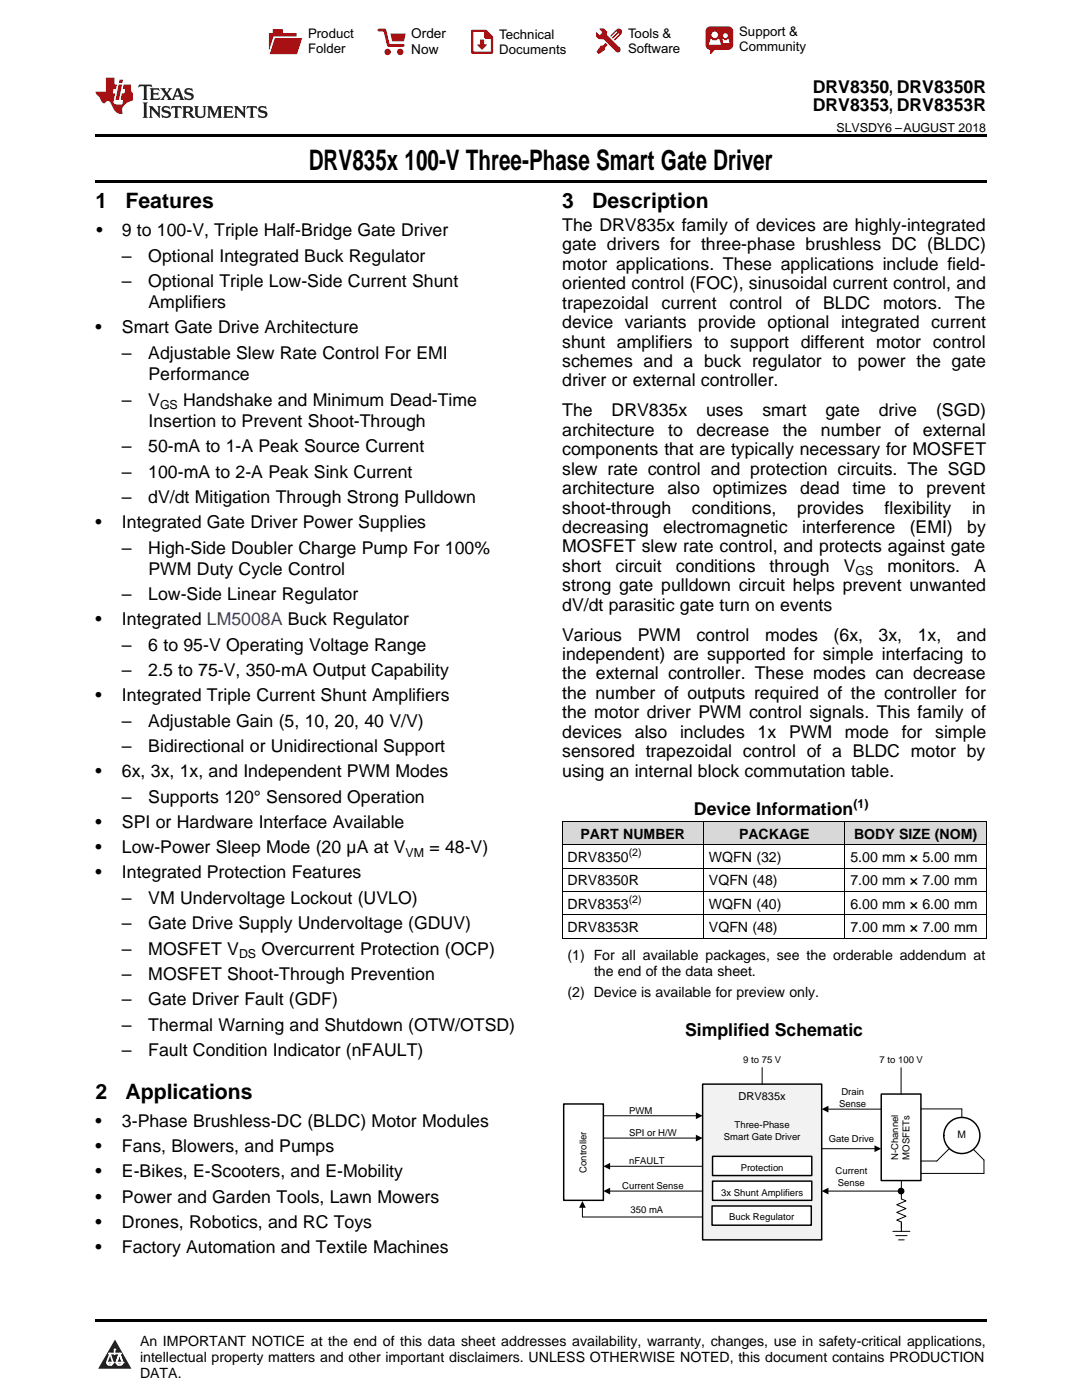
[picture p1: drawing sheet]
<svg xmlns="http://www.w3.org/2000/svg" width="216mm" height="279mm" viewBox="0 0 216 279" stroke-linecap="round" stroke-linejoin="round" font-family="sans-serif">
<defs><g id="words">
<text font-size="5.6" x="61.6" y="33.9">DRV835x 100-V Three-Phase Smart Gate Driver</text>
<g font-size="4.2">
<text x="19" y="41.4">1</text>
<text x="25" y="41.4">Features</text>
<text x="112.2" y="41.4">3</text>
<text x="118.2" y="41.4">Description</text>
<text x="19" y="219.3">2</text>
<text x="25" y="219.3">Applications</text>
</g>
<g font-size="3.5">
<text x="162.2" y="18.6">DRV8350, DRV8350R</text>
<text x="162.2" y="22.2">DRV8353, DRV8353R</text>
<text x="19.2" y="47.1">•</text>
<text x="24.3" y="47.1">9 to 100-V, Triple Half-Bridge Gate Driver</text>
<text x="112.2" y="46.1">The DRV835x family of devices are highly-integrated</text>
<text x="24.3" y="52.2">–</text>
<text x="29.6" y="52.2">Optional Integrated Buck Regulator</text>
<text x="112.2" y="50">gate drivers for three-phase brushless DC (BLDC)</text>
<text x="112.2" y="53.8">motor applications. These applications include field-</text>
<text x="24.3" y="57.3">–</text>
<text x="29.6" y="57.3">Optional Triple Low-Side Current Shunt</text>
<text x="112.2" y="57.7">oriented control (FOC), sinusoidal current control, and</text>
<text x="29.6" y="61.5">Amplifiers</text>
<text x="112.2" y="61.6">trapezoidal</text>
<text x="112.2" y="65.5">device variants provide optional integrated current</text>
<text x="132" y="61.6">current</text>
<text x="145.6" y="61.6">control</text>
<text x="158.7" y="61.6">of</text>
<text x="164.2" y="61.6">BLDC</text>
<text x="176.2" y="61.6">motors.</text>
<text x="190.5" y="61.6">The</text>
<text x="19" y="66.5">•</text>
<text x="24.3" y="66.5">Smart Gate Drive Architecture</text>
<text x="24.3" y="71.6">–</text>
<text x="29.6" y="71.6">Adjustable Slew Rate Control For EMI</text>
<text x="112.2" y="69.4">shunt amplifiers to support different motor control</text>
<text x="29.6" y="75.8">Performance</text>
<text x="112.2" y="73.2">schemes and a buck regulator to power the gate</text>
<text x="112.2" y="77.1">driver or external controller.</text>
<text x="24.3" y="80.9">–</text>
<text x="29.6" y="80.9">V</text>
<text x="36.5" y="80.9">Handshake and Minimum Dead-Time</text>
<text x="112.2" y="83.1">The</text>
<text x="122" y="83.1">DRV835x</text>
<text x="140.9" y="83.1">uses</text>
<text x="152.1" y="83.1">smart</text>
<text x="164.7" y="83.1">gate</text>
<text x="175.4" y="83.1">drive</text>
<text x="186.8" y="83.1">(SGD)</text>
<text x="29.6" y="85.2">Insertion to Prevent Shoot-Through</text>
<text x="112.2" y="87">architecture</text>
<text x="133.3" y="87">to</text>
<text x="139" y="87">decrease</text>
<text x="156.2" y="87">the</text>
<text x="163.8" y="87">number</text>
<text x="178.5" y="87">of</text>
<text x="184.1" y="87">external</text>
<text x="24.3" y="90.2">–</text>
<text x="24.3" y="95.3">–</text>
<text x="29.6" y="90.2">50-mA to 1-A Peak Source Current</text>
<text x="29.6" y="95.3">100-mA to 2-A Peak Sink Current</text>
<text x="112.2" y="90.8">components that are typically necessary for MOSFET</text>
<text x="112.2" y="94.7">slew rate control and protection circuits. The SGD</text>
<text x="24.3" y="100.4">–</text>
<text x="29.6" y="100.4">dV/dt Mitigation Through Strong Pulldown</text>
<text x="112.2" y="98.6">architecture</text>
<text x="133.2" y="98.6">also</text>
<text x="142.2" y="98.6">optimizes</text>
<text x="159.7" y="98.6">dead</text>
<text x="170.1" y="98.6">time</text>
<text x="179.4" y="98.6">to</text>
<text x="184.9" y="98.6">prevent</text>
<text x="19" y="105.4">•</text>
<text x="24.3" y="105.4">Integrated Gate Driver Power Supplies</text>
<text x="112.2" y="102.5">shoot-through</text>
<text x="112.2" y="106.4">decreasing</text>
<text x="132.3" y="106.4">electromagnetic</text>
<text x="138.1" y="102.5">conditions,</text>
<text x="159.1" y="102.5">provides</text>
<text x="160" y="106.4">interference</text>
<text x="176.5" y="102.5">flexibility</text>
<text x="181.5" y="106.4">(EMI)</text>
<text x="193" y="106.4">by</text>
<text x="194" y="102.5">in</text>
<text x="24.3" y="110.5">–</text>
<text x="29.6" y="110.5">High-Side Doubler Charge Pump For 100%</text>
<text x="112.2" y="110.2">MOSFET slew rate control, and protects against gate</text>
<text x="24.3" y="119.8">–</text>
<text x="29.6" y="119.8">Low-Side Linear Regulator</text>
<text x="29.6" y="114.7">PWM Duty Cycle Control</text>
<text x="112.2" y="114.1">short</text>
<text x="112.2" y="118">strong gate pulldown circuit helps prevent unwanted</text>
<text x="122.8" y="114.1">circuit</text>
<text x="134.9" y="114.1">conditions</text>
<text x="153.6" y="114.1">through</text>
<text x="168.4" y="114.1">V</text>
<text x="177.1" y="114.1">monitors.</text>
<text x="194.4" y="114.1">A</text>
<text x="19" y="124.8">•</text>
<text x="24.3" y="124.8">Integrated LM5008A Buck Regulator</text>
<text x="112.2" y="121.9">dV/dt parasitic gate turn on events</text>
<text x="24.3" y="129.9">–</text>
<text x="29.6" y="129.9">6 to 95-V Operating Voltage Range</text>
<text x="112.2" y="127.8">Various</text>
<text x="112.2" y="131.7">independent) are supported for simple interfacing to</text>
<text x="127.2" y="127.8">PWM</text>
<text x="139" y="127.8">control</text>
<text x="152.7" y="127.8">modes</text>
<text x="166.3" y="127.8">(6x,</text>
<text x="175.3" y="127.8">3x,</text>
<text x="183.1" y="127.8">1x,</text>
<text x="190.9" y="127.8">and</text>
<text x="24.3" y="135">–</text>
<text x="29.6" y="135">2.5 to 75-V, 350-mA Output Capability</text>
<text x="112.2" y="135.6">the external controller. These modes can decrease</text>
<text x="19" y="140">•</text>
<text x="24.3" y="140">Integrated Triple Current Shunt Amplifiers</text>
<text x="112.2" y="139.5">the number of outputs required of the controller for</text>
<text x="112.2" y="143.4">the motor driver PWM control signals. This family of</text>
<text x="24.3" y="145.1">–</text>
<text x="29.6" y="145.1">Adjustable Gain (5, 10, 20, 40 V/V)</text>
<text x="112.2" y="147.2">devices</text>
<text x="126.7" y="147.2">also</text>
<text x="135.7" y="147.2">includes</text>
<text x="151.2" y="147.2">1x</text>
<text x="157.4" y="147.2">PWM</text>
<text x="168.6" y="147.2">mode</text>
<text x="180" y="147.2">for</text>
<text x="186.6" y="147.2">simple</text>
<text x="19" y="155.2">•</text>
<text x="24.3" y="150.1">–</text>
<text x="24.3" y="155.2">6x, 3x, 1x, and Independent PWM Modes</text>
<text x="29.6" y="150.1">Bidirectional or Unidirectional Support</text>
<text x="112.2" y="151.1">sensored trapezoidal control of a BLDC motor by</text>
<text x="112.2" y="155">using an internal block commutation table.</text>
<text x="24.3" y="160.2">–</text>
<text x="29.6" y="160.2">Supports 120° Sensored Operation</text>
<text x="19" y="165.2">•</text>
<text x="24.3" y="165.2">SPI or Hardware Interface Available</text>
<text x="138.5" y="162.7">Device Information</text>
<text x="19" y="170.3">•</text>
<text x="24.3" y="170.3">Low-Power Sleep Mode (20 µA at V</text>
<text x="85.7" y="170.3">= 48-V)</text>
<text x="19" y="175.3">•</text>
<text x="24.3" y="175.3">Integrated Protection Features</text>
<text x="24.3" y="180.3">–</text>
<text x="24.3" y="185.4">–</text>
<text x="29.6" y="180.3">VM Undervoltage Lockout (UVLO)</text>
<text x="29.6" y="185.4">Gate Drive Supply Undervoltage (GDUV)</text>
<text x="24.3" y="190.5">–</text>
<text x="29.6" y="190.5">MOSFET V</text>
<text x="52.2" y="190.5">Overcurrent Protection (OCP)</text>
<text x="24.3" y="195.6">–</text>
<text x="29.6" y="195.6">MOSFET Shoot-Through Prevention</text>
<text x="24.3" y="200.7">–</text>
<text x="29.6" y="200.7">Gate Driver Fault (GDF)</text>
<text x="24.3" y="205.7">–</text>
<text x="29.6" y="205.7">Thermal Warning and Shutdown (OTW/OTSD)</text>
<text x="136.7" y="206.7">Simplified Schematic</text>
<text x="24.3" y="210.8">–</text>
<text x="29.6" y="210.8">Fault Condition Indicator (nFAULT)</text>
<text x="19" y="225">•</text>
<text x="24.3" y="225">3-Phase Brushless-DC (BLDC) Motor Modules</text>
<text x="19" y="230">•</text>
<text x="24.3" y="230">Fans, Blowers, and Pumps</text>
<text x="19" y="235">•</text>
<text x="19" y="240">•</text>
<text x="24.3" y="235">E-Bikes, E-Scooters, and E-Mobility</text>
<text x="24.3" y="240">Power and Garden Tools, Lawn Mowers</text>
<text x="19" y="245">•</text>
<text x="24.3" y="245">Drones, Robotics, and RC Toys</text>
<text x="19" y="250">•</text>
<text x="24.3" y="250">Factory Automation and Textile Machines</text>
</g>
<g font-size="2.8">
<text x="115.8" y="167.4">PART NUMBER</text>
<text x="147.5" y="167.4">PACKAGE</text>
<text x="170.4" y="167.4">BODY SIZE (NOM)</text>
<text x="113.2" y="172">DRV8350</text>
<text x="141.5" y="172">WQFN (32)</text>
<text x="169.7" y="172">5.00 mm × 5.00 mm</text>
<text x="113.2" y="176.7">DRV8350R</text>
<text x="141.5" y="176.7">VQFN (48)</text>
<text x="169.7" y="176.7">7.00 mm × 7.00 mm</text>
<text x="113.2" y="181.4">DRV8353</text>
<text x="141.5" y="181.4">WQFN (40)</text>
<text x="169.7" y="181.4">6.00 mm × 6.00 mm</text>
<text x="113.2" y="186">DRV8353R</text>
<text x="113.2" y="191.5">(1) For all available packages, see the orderable addendum at</text>
<text x="141.5" y="186">VQFN (48)</text>
<text x="169.7" y="186">7.00 mm × 7.00 mm</text>
<text x="118.5" y="194.7">the end of the data sheet.</text>
<text x="113.2" y="198.9">(2) Device is available for preview only.</text>
<text x="27.9" y="268.6">An IMPORTANT NOTICE at the end of this data sheet addresses availability, warranty, changes, use in safety-critical applications,</text>
<text x="27.9" y="271.8">intellectual property matters and other important disclaimers. UNLESS OTHERWISE NOTED, this document contains PRODUCTION</text>
<text x="27.9" y="275">DATA.</text>
</g>
<g font-size="2.7">
<text x="82.1" y="7.7">Order</text>
<text x="82.1" y="10.7">Now</text>
</g>
<g font-size="2.6">
<text x="61.5" y="7.6">Product</text>
<text x="61.5" y="10.6">Folder</text>
<text x="99.6" y="7.8">Technical</text>
<text x="99.6" y="10.8">Documents</text>
<text x="125.3" y="7.6">Tools &amp;</text>
<text x="125.3" y="10.6">Software</text>
<text x="147.5" y="7.2">Support &amp;</text>
<text x="147.5" y="10.2">Community</text>
</g>
<g font-size="2.5">
<text x="166.9" y="26.3">SLVSDY6 –AUGUST 2018</text>
<text x="31.9" y="81.6">GS</text>
<text x="170.7" y="114.8">GS</text>
<text x="170.3" y="161.3">(1)</text>
<text x="80.9" y="171">VM</text>
<text x="47.7" y="191.2">DS</text>
</g>
<text font-size="2.2" x="147.4" y="219.5">DRV835x</text>
<g font-size="2.1">
<text x="125.4" y="170.9">(2)</text>
<text x="125.4" y="180.2">(2)</text>
</g>
<text font-size="2" x="191" y="227.1">M</text>
<g font-size="1.9">
<text x="148.3" y="212.1">9 to 75 V</text>
<text x="175.5" y="212.1">7 to 100 V</text>
<text x="167.5" y="220.9">Sense</text>
<text x="167.9" y="218.6">Drain</text>
<text x="125.5" y="222.3">PWM</text>
<text x="125.5" y="226.7">SPI or H/W</text>
<text x="144.4" y="227.5">Smart Gate Driver</text>
<text x="146.6" y="225.2">Three-Phase</text>
<text x="165.4" y="228">Gate Drive</text>
<text x="125.5" y="232.4">nFAULT</text>
<text x="147.8" y="233.6">Protection</text>
<text x="179.2" y="231.5" transform="rotate(-90 179.2 231.5)">N-Channel</text>
<text x="181.5" y="231.4" transform="rotate(-90 181.5 231.4)">MOSFETs</text>
<text x="117" y="234.1" transform="rotate(-90 117 234.1)">Controller</text>
<text x="124.2" y="237.3">Current Sense</text>
<text x="143.9" y="238.6">3x Shunt Amplifiers</text>
<text x="166.7" y="234.4">Current</text>
<text x="167.2" y="236.7">Sense</text>
<text x="125.8" y="242.1">350 mA</text>
<text x="145.5" y="243.6">Buck Regulator</text>
</g>
</g></defs>
<g fill="#d8d8d8">
<path d="M112.2 164h28.2v4.7h-28.2z"/>
<path d="M140.4 164h28.2v4.7h-28.2z"/>
<path d="M168.6 164h28.2v4.7h-28.2z"/>
</g>
<path d="M22.9 267.3l3.3 5.9h-6.6z" fill="#231f20"/>
<path d="M21.3 271.9h1.2l-.3 .5h-.3a.53 .53 0 0 1-.6-.5z" fill-rule="evenodd" fill="#fff"/>
<path d="M21.3 271.9h1.2l-.3 .5h-.3a.53 .53 0 0 1-.6-.5z" fill="none" stroke="#231f20" stroke-width=".33"/>
<path d="M21.3 271.9l1.2 .1-.3 .4h-.5z" fill="none" stroke="#fff" stroke-width=".33"/>
<path d="M22.9 270.2h.1" fill="none" stroke="#fff" stroke-width=".33"/>
<path d="M22.9 269.3v.9z" fill="#fff"/>
<path d="M22.9 269.3v.9z" fill="none" stroke="#fff" stroke-width=".33"/>
<circle cx="22.9" cy="269.3" r=".16" fill="#fff"/>
<path d="M21.8 270.1h.1" fill="none" stroke="#fff" stroke-width=".33"/>
<path d="M21.8 270.1h2.2z" fill="#fff"/>
<path d="M21.8 270.1h2.2z" fill="none" stroke="#fff" stroke-width=".33"/>
<circle cx="24" cy="270.1" r=".16" fill="#fff"/>
<path d="M23.2 271.9h.1" fill="none" stroke="#fff" stroke-width=".33"/>
<path d="M23.8 270.1l-.6 1.8z" fill="#fff"/>
<path d="M23.8 270.1l-.6 1.8z" fill="none" stroke="#fff" stroke-width=".33"/>
<path d="M23.8 270.1l.7 1.8z" fill="#fff"/>
<path d="M23.8 270.1l.7 1.8z" fill="none" stroke="#fff" stroke-width=".33"/>
<path d="M24.4 271.9h.1" fill="none" stroke="#fff" stroke-width=".33"/>
<circle cx="21.3" cy="271.9" r=".16" fill="#fff"/>
<path d="M22 270.1l-.7 1.8z" fill="#fff"/>
<path d="M22 270.1l-.7 1.8z" fill="none" stroke="#fff" stroke-width=".33"/>
<path d="M22 270.1l.5 1.8z" fill="#fff"/>
<path d="M22 270.1l.5 1.8z" fill="none" stroke="#fff" stroke-width=".33"/>
<circle cx="22.5" cy="271.9" r=".16" fill="#fff"/>
<path d="M23.3 271.9h1.2a.63 .63 0 0 1-.6 .5 .63 .63 0 0 1-.6-.5z" fill-rule="evenodd" fill="#fff"/>
<path d="M23.3 271.9h1.2a.63 .63 0 0 1-.6 .5 .63 .63 0 0 1-.6-.5z" fill="none" stroke="#231f20" stroke-width=".33"/>
<path d="M23.3 271.9h1.2l-.4 .5h-.5z" fill="none" stroke="#fff" stroke-width=".33"/>
<path d="M23.2 271.9h.1" fill="none" stroke="#fff" stroke-width=".33"/>
<circle cx="24.5" cy="271.9" r=".16" fill="#fff"/>
<path d="M19 263.2h177.8v.5h-177.8z" fill="#000"/>
<path d="M116.2 242.9h24" fill="none" stroke="#000" stroke-width=".2"/>
<path d="M140.2 216.4h23.8v31h-23.8z" fill-rule="evenodd" fill="#f2f2f2"/>
<path d="M140.2 216.4h23.8v31h-23.8z" fill="none" stroke="#000" stroke-width=".29"/>
<path d="M121.6 237.7h18.6" fill="none" stroke="#000" stroke-width=".2"/>
<path d="M120.4 237.7l1.3-.7v1.4z" fill="#000"/>
<path d="M142.2 235.7h19.8v3.9h-19.8z" fill-rule="evenodd" fill="#fff"/>
<g fill="none" stroke="#000" stroke-width=".29">
<path d="M175.8 218.3h8v17.3h-8zM142.2 235.7h19.8v3.9h-19.8z"/>
<circle cx="191.9" cy="226.6" r="3.6"/>
</g>
<path d="M179.8 213.1v5.2M120.4 227.1h18.6M121.6 232.8h18.6M164 229.2h10.7M183.8 221.3h8.1v1.7M189.4 229.2l-2.5 2.5h-3.1M194.2 229.4l2.1 2.1v2.7h-12.5" fill="none" stroke="#000" stroke-width=".2"/>
<path d="M120.4 232.8l1.3-.7v1.3zM138.9 226.5l1.3 .6-1.3 .7zM174.5 228.6l1.3 .6-1.3 .7z" fill="#000"/>
<path d="M142.2 230.8h19.8v3.8h-19.8z" fill-rule="evenodd" fill="#fff"/>
<g fill="none" stroke="#000" stroke-width=".29">
<path d="M112.5 220.3h7.9v19.3h-7.9zM142.2 230.8h19.8v3.8h-19.8z"/>
<circle cx="179.8" cy="237.7" r=".53"/>
</g>
<path d="M152.1 213.1v3.3M120.4 222.7h18.6M165.1 237.7h14.7" fill="none" stroke="#000" stroke-width=".2"/>
<g fill="#000">
<path d="M138.9 222l1.3 .7-1.3 .6zM164 237.7l1.3-.7v1.4z"/>
<circle cx="179.8" cy="237.7" r=".53"/>
</g>
<path d="M142.1 240.7h19.8v3.8h-19.8z" fill-rule="evenodd" fill="#fff"/>
<path d="M142.1 240.7h19.8v3.8h-19.8z" fill="none" stroke="#000" stroke-width=".29"/>
<g fill="none" stroke="#000" stroke-width=".2">
<path d="M112.2 177.9h84.6M112.2 173.3h84.6M112.2 168.6h84.6M112.2 164h84.6M112.2 164v23.3M140.4 164v23.3M168.6 164v23.3M196.8 164v23.3M112.2 187.2h84.6M112.2 182.6h84.6M165.1 221.4h10.7M179.9 235.7v3.6l.9 .4-1.9 .7 1.9 .8-1.9 .8 1.9 .7-1.9 .8 1 .4v1.8"/>
<path d="M116.2 240.9v2M178.2 245.7h3.4M178.7 246.6h2.3M179.3 247.4h1.1"/>
</g>
<path d="M164 221.4l1.3-.7v1.3zM116.2 239.7l.7 1.3h-1.4z" fill="#000"/>
<path d="M19 35.9h177.8v.5h-177.8zM19 26.8h177.8v.6h-177.8z" fill="#000"/>
<path d="M27.7 16.9l-.1 .6 .6-.3h.5v.2v2.2l-.2 .4h1l-.2-.4v-2.2v-.2h.5l.6 .3-.2-.6zM29.9 17.6l.2 .4v1.6l-.2 .4h1.9l.1-.6a1.09 1.09 0 0 1-1.3 .1v-.6h.6l.4 .2v-.7l-.2 .2h-.8v-.6l.2-.1a1.01 1.01 0 0 1 1 .3l-.1-.6zM32 17.6l.9 1.2-1 1.2h.9l-.2-.3 .5-.7 .5 .7-.3 .3h1.7l-.2-.3 .1-.4h1l.1 .4-.2 .3h1l-.3-.4-.7-2h-.5l-1 2.2-.8-1.1 .9-1.1h-.9l.2 .2-.4 .7-.4-.7 .2-.2zM35.4 18l.4 1h-.8zM37 17.7a.66 .66 0 0 0-.2 .8 .66 .66 0 0 0 .6 .4l.7 .2 .1 .2a.8 .8 0 0 1-.7 .4 .8 .8 0 0 1-.7-.5l.1 .8 .2-.2a.94 .94 0 0 0 1.1 .1 .94 .94 0 0 0 .4-.9 1.48 1.48 0 0 0-1.3-.6v-.4a1.1 1.1 0 0 1 1.2 .2l-.2-.6-.2 .1-.5-.1zM28.5 20.4l.2 .4v2.3l-.2 .4h1l-.2-.4v-2.3l.2-.4zM29.7 21.2l.2 .4v1.5l-.2 .4h.8l-.3-.4 .1-1.3 1.6 1.8v-2l.2-.4h-.7l.2 .2v1.1l-1.2-1.3zM32.5 21.3a.66 .66 0 0 0-.2 .8 .66 .66 0 0 0 .6 .4l.6 .2 .2 .2a.8 .8 0 0 1-.8 .4 .8 .8 0 0 1-.7-.5l.2 .7 .2-.1a.94 .94 0 0 0 1 .1 .94 .94 0 0 0 .5-1 1.47 1.47 0 0 0-1.3-.6l-.1-.3a1.1 1.1 0 0 1 1.3 .2l-.2-.6-.2 .1-.5-.2zM34.3 21.2l-.2 .6a.64 .64 0 0 1 .8-.3v1.6l-.2 .4h1l-.3-.4 .1-1.6a.66 .66 0 0 1 .8 .3l-.2-.6zM36.3 21.2l.3 .4v1.5l-.3 .4h1l-.2-.2v-.7h.5l.1 .1a.8 .8 0 0 0 1.2 .7l-1-1a.62 .62 0 0 0 .6-.5 .62 .62 0 0 0-.6-.7zM37.1 21.5h.1a.48 .48 0 0 1 .6 0 .48 .48 0 0 1 .1 .6l-.2 .1-.6 .1zM38.7 21.2l.2 .2a2.29 2.29 0 0 0 .4 2 1.05 1.05 0 0 0 1.7-.7v-1.3l.2-.2h-.8l.2 .4v1.1a.61 .61 0 0 1-.6 .6 .61 .61 0 0 1-.6-.6v-1.1l.3-.4zM41.3 21.2l.3 .4v1.5l-.3 .4h.8l-.2-.4v-1.4l.8 1.9 .9-1.9v1.4l-.2 .4h.9l-.2-.4v-1.5l.2-.4h-.8l-.7 1.5-.6-1.5zM44.5 21.2l.2 .4v1.5l-.2 .4h1.9l.2-.6a1.1 1.1 0 0 1-1.4 .2v-.7h.6l.4 .2v-.6l-.2 .1-.8 .1v-.6l.2-.1a1.02 1.02 0 0 1 1.1 .2l-.2-.5zM46.7 21.2l.2 .4v1.5l-.2 .4h.8l-.3-.4 .1-1.3 1.6 1.8v-2l.2-.4h-.7l.2 .2v1.1l-1.2-1.3zM49.3 21.2l-.1 .6a.64 .64 0 0 1 .8-.3v1.6l-.3 .4h1l-.2-.4v-1.6a.66 .66 0 0 1 .8 .3l-.1-.6zM51.7 21.3a.66 .66 0 0 0-.2 .7 .66 .66 0 0 0 .7 .5l.6 .2 .1 .2a.8 .8 0 0 1-.7 .4 .8 .8 0 0 1-.7-.5l.1 .7 .2-.1a.94 .94 0 0 0 1.1 .1 .94 .94 0 0 0 .4-1 1.48 1.48 0 0 0-1.2-.6l-.1-.3a1.1 1.1 0 0 1 1.2 .2l-.2-.6-.1 .1-.6-.2z" fill="#231f20"/>
<path d="M21.1 15.5v2.8h-2v.4l.9 .9a.96 .96 0 0 0 1 1 .59 .59 0 0 1 .5-.4 .59 .59 0 0 1 .5 .3l.4 .8a1.61 1.61 0 0 0 2.1 1.3 1.63 1.63 0 0 1 1.1-2.2l.9-.3v-1.5a1.6 1.6 0 0 1-.4-1.7h-1.4l-.2 .9h.5l-.2 .8h-.5l-.2 1v.3h.5l-.2 .9h-.7a.74 .74 0 0 1-1-.6l.3-1.6h-.5l.2-.8h.5l.1-.9h-.4v-1.4zM23.7 16.9l-.7 3h.8l.6-3zM23.8 15.9l-.1 .7h.7l.2-.7z" fill="#ee1d23"/>
<g fill="#d60000">
<path d="M54.4 5.8h2v.8h2.8v4.2h-5.5v-4.2h.7z" fill-rule="evenodd"/>
<path d="M54.7 7.5h5.6l-1 3.3h-5.6z" fill-rule="evenodd"/>
</g>
<path d="M54.6 7.4h5.8l-.1 .1h-5.5l-1.1 3.3z" fill-rule="evenodd" fill="#fff"/>
<path d="M54.6 7.4h5.8l-.1 .1h-5.5l-1.1 3.3z" fill="none" stroke="#fff" stroke-width=".2"/>
<path d="M75.6 6h1.2l.7 3.1h3" fill="none" stroke="#d60000" stroke-width=".56"/>
<g fill="#d60000">
<path d="M77.9 6.7h3.1l-.4 1.5h-2.3z" fill-rule="evenodd"/>
<circle cx="77.3" cy="10.4" r=".64"/>
<circle cx="79.9" cy="10.4" r=".64"/>
</g>
<path d="M94.2 6.2h2.7l1.3 1.2v3.1h-4z" fill="none" stroke="#d60000" stroke-width=".44"/>
<g fill="#d60000">
<path d="M95.8 7.9h.8v1h.6l-1 1.1-1-1v-.1h.6z" fill-rule="evenodd"/>
<path d="M96.6 6.2h.3l1.3 1.2v.4h-1.3l-.3-.4z" fill-rule="evenodd"/>
<path d="M119.6 5.7h.9l.6 .6 .1 .7 2.5 2.5-.8 .8-2.3-2.3-1.1-.2-.6-.6v-.8l.7 .6 .5-.4v-.2l-.4-.5z" fill-rule="evenodd"/>
<path d="M119.9 9.1h.4l.5-.5 .4 .4-.5 .5v.4l-1.2 .9-.5-.5z" fill-rule="evenodd"/>
<path d="M123 5.9a.67 .67 0 0 1 .9 0 .67 .67 0 0 1 0 .9z" fill-rule="evenodd"/>
<path d="M123 5.9l.9 .9-1.2 1.2h-.2l.1-.2 .9-.9 .1-.2h-.3l-.9 1h-.2v-.2l.9-1 .1-.2h-.3l-.9 1h-.2v-.2z" fill-rule="evenodd"/>
<circle cx="123.3" cy="9.9" r=".54"/>
</g>
<path d="M121.1 6.3l-.1 .7" fill="none" stroke="#d60000" stroke-width=".2"/>
<g fill="#d60000">
<path d="M141.1 5.5l.6-.2h3.6a.95 .95 0 0 1 1 .9v2.8a.95 .95 0 0 1-1 .9h-3.6a.95 .95 0 0 1-.9-.9v-2.8z" fill-rule="evenodd"/>
<path d="M141.7 9.9h.9l-.7 .9h-.2z" fill-rule="evenodd"/>
</g>
<g fill="#fff">
<path d="M144.3 8.6h1.3z"/>
<path d="M141.8 7.8h.3l.1 .2h.8l.2-.2h.3l.4 1.1h-2.5z" fill-rule="evenodd"/>
<path d="M144.2 7.8h.2l.2 .2h.4l.2-.2h.2l.2 .8h-1.3z" fill-rule="evenodd"/>
<circle cx="142.6" cy="6.9" r=".65"/>
<circle cx="144.8" cy="7.1" r=".48"/>
</g>
<use href="#words"/>
</svg>
